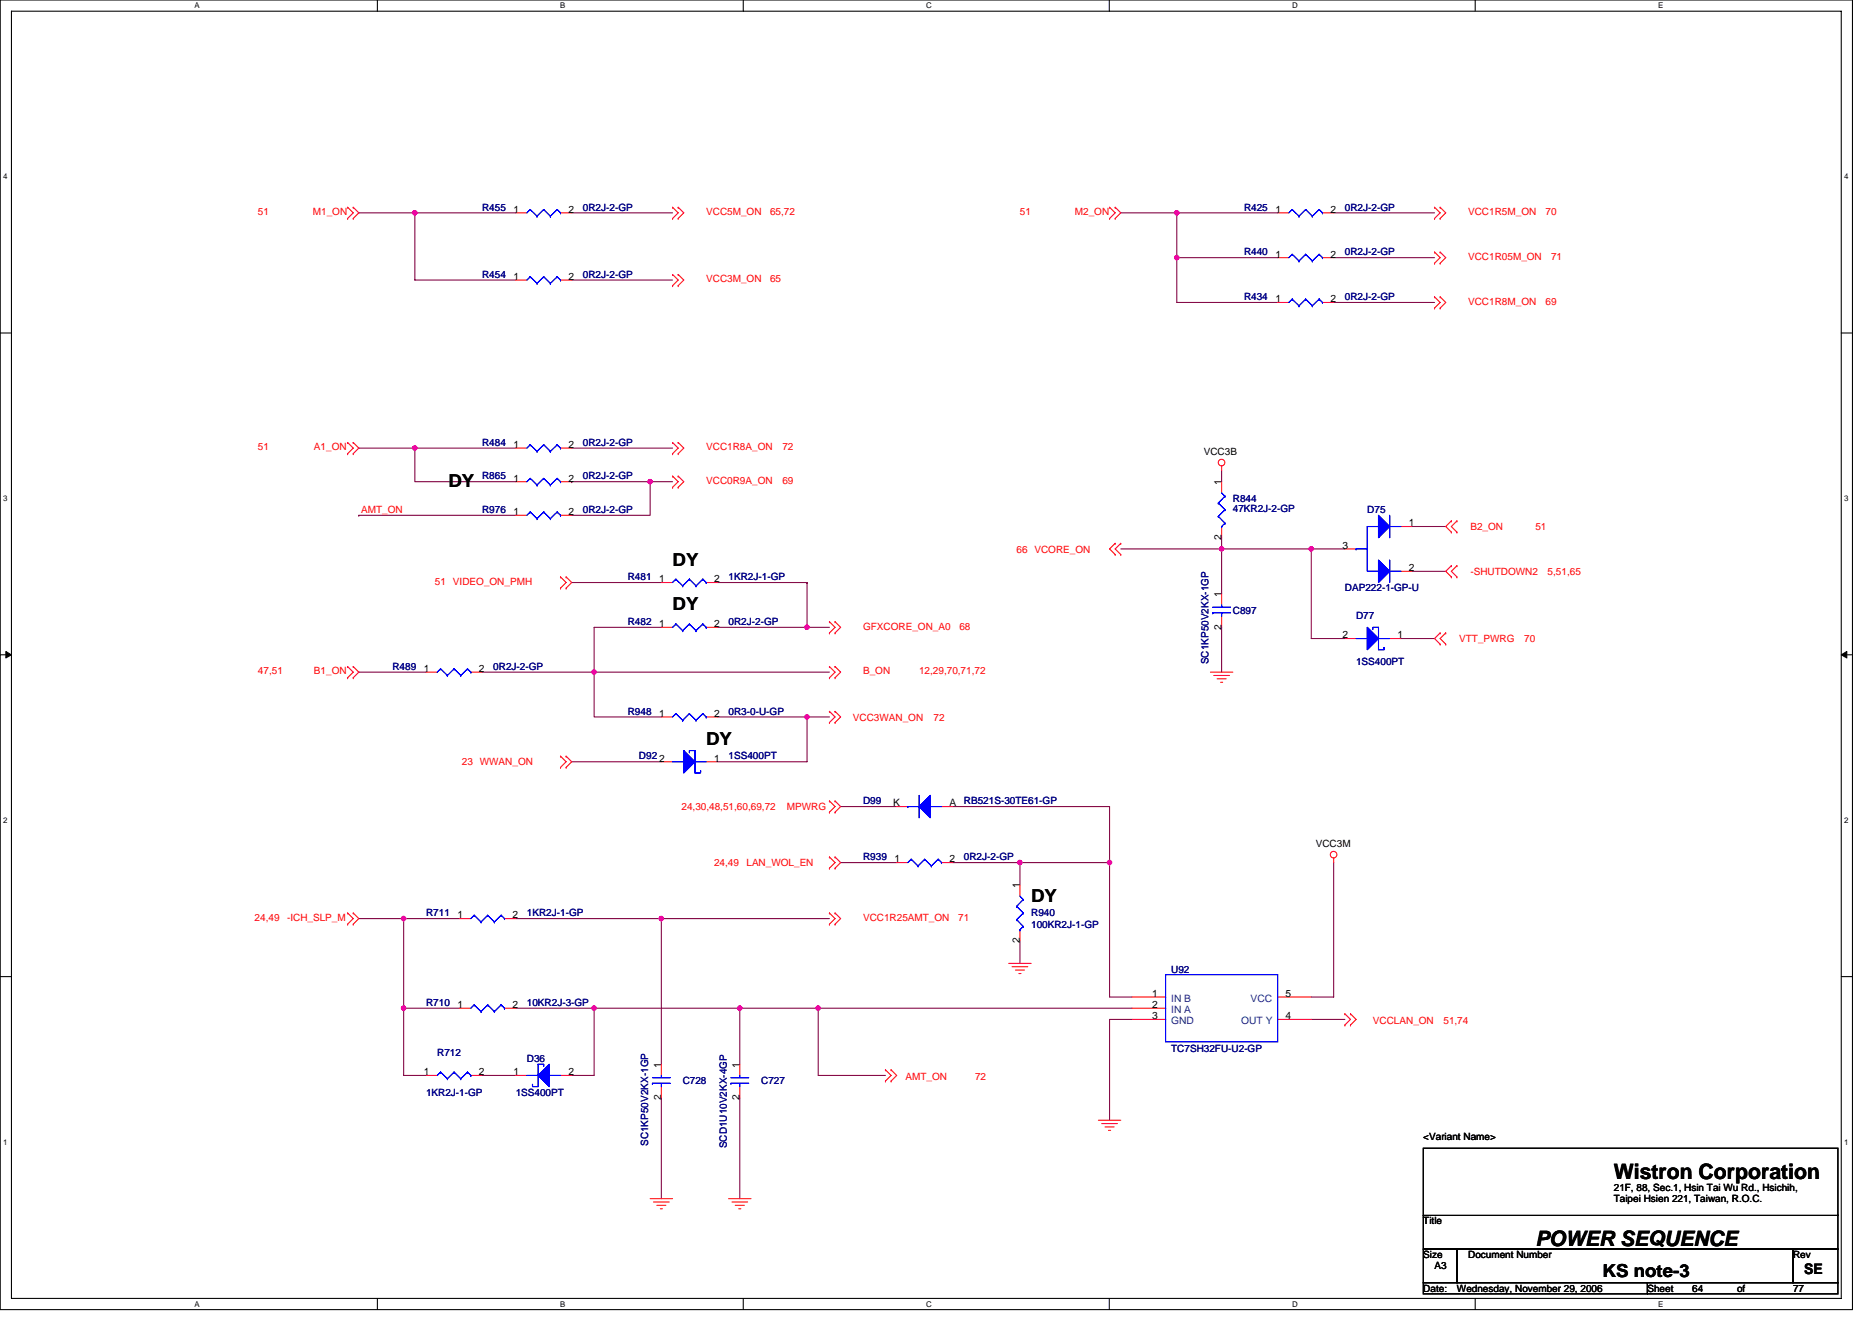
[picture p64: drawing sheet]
<svg xmlns="http://www.w3.org/2000/svg" width="297mm" height="210mm" viewBox="0 0 297 210" stroke-linecap="round" stroke-linejoin="round" font-family="sans-serif">
<defs><g id="words">
<g font-size="3.4">
<text x="256.1" y="187.1">Wistron Corporation</text>
<text x="243.6" y="197.8">POWER SEQUENCE</text>
</g>
<g font-size="2.8">
<text x="71.2" y="77.3">DY</text>
<text x="106.7" y="89.8">DY</text>
<text x="106.7" y="96.9">DY</text>
<text x="112.1" y="118.2">DY</text>
<text x="163.6" y="143.1">DY</text>
<text x="254.3" y="202.7">KS note-3</text>
</g>
<text font-size="2.3" x="286.3" y="202.2">SE</text>
<g font-size="1.6" fill="#f00">
<text x="40.9" y="34.1">51</text>
<text x="49.7" y="34.1">M1_ON</text>
<text x="112.1" y="34.1">VCC5M_ON</text>
<text x="122.2" y="34.1">65,72</text>
<text x="161.8" y="34.1">51</text>
<text x="170.6" y="34.1">M2_ON</text>
<text x="233" y="34.1">VCC1R5M_ON</text>
<text x="245.2" y="34.1">70</text>
<text x="233" y="41.3">VCC1R05M_ON</text>
<text x="246.1" y="41.3">71</text>
<text x="112.1" y="44.8">VCC3M_ON</text>
<text x="122.2" y="44.8">65</text>
<text x="233" y="48.4">VCC1R8M_ON</text>
<text x="245.2" y="48.4">69</text>
<text x="40.9" y="71.5">51</text>
<text x="49.8" y="71.5">A1_ON</text>
<text x="112.1" y="71.5">VCC1R8A_ON</text>
<text x="124.1" y="71.5">72</text>
<text x="112.1" y="76.8">VCC0R9A_ON</text>
<text x="124.1" y="76.8">69</text>
<text x="57.3" y="81.4">AMT_ON</text>
<text x="161.3" y="87.8">66 VCORE_ON</text>
<text x="233.3" y="84.1">B2_ON</text>
<text x="243.6" y="84.1">51</text>
<text x="69" y="92.8">51 VIDEO_ON_PMH</text>
<text x="233.3" y="91.2">-SHUTDOWN2</text>
<text x="245.6" y="91.2">5,51,65</text>
<text x="136.9" y="99.9">GFXCORE_ON_A0</text>
<text x="152.2" y="99.9">68</text>
<text x="231.5" y="101.9">VTT_PWRG</text>
<text x="241.8" y="101.9">70</text>
<text x="40.9" y="107">47,51</text>
<text x="49.8" y="107">B1_ON</text>
<text x="136.9" y="107">B_ON</text>
<text x="145.8" y="107">12,29,70,71,72</text>
<text x="135.3" y="114.5">VCC3WAN_ON</text>
<text x="148.1" y="114.5">72</text>
<text x="73.3" y="121.4">23 WWAN_ON</text>
<text x="108.1" y="128.5">24,30,48,51,60,69,72</text>
<text x="124.9" y="128.5">MPWRG</text>
<text x="113.3" y="137.4">24,49</text>
<text x="118.4" y="137.4">LAN_WOL_EN</text>
<text x="40.4" y="146.2">24,49</text>
<text x="45.5" y="146.2">-ICH_SLP_M</text>
<text x="136.9" y="146.2">VCC1R25AMT_ON</text>
<text x="152.1" y="146.2">71</text>
<text x="217.8" y="162.5">VCCLAN_ON</text>
<text x="229" y="162.5">51,74</text>
<text x="143.7" y="171.4">AMT_ON</text>
<text x="154.7" y="171.4">72</text>
</g>
<g font-size="1.6" fill="#000080">
<text x="76.5" y="33.4">R455</text>
<text x="92.5" y="33.4">0R2J-2-GP</text>
<text x="197.4" y="33.4">R425</text>
<text x="213.4" y="33.4">0R2J-2-GP</text>
<text x="197.4" y="40.5">R440</text>
<text x="213.4" y="40.5">0R2J-2-GP</text>
<text x="76.5" y="44.1">R454</text>
<text x="92.5" y="44.1">0R2J-2-GP</text>
<text x="197.4" y="47.6">R434</text>
<text x="213.4" y="47.6">0R2J-2-GP</text>
<text x="76.5" y="70.8">R484</text>
<text x="92.5" y="70.8">0R2J-2-GP</text>
<text x="76.5" y="76.1">R865</text>
<text x="92.5" y="76.1">0R2J-2-GP</text>
<text x="76.5" y="81.4">R976</text>
<text x="92.5" y="81.4">0R2J-2-GP</text>
<text x="195.6" y="79.7">R844</text>
<text x="195.6" y="81.3">47KR2J-2-GP</text>
<text x="217" y="81.4">D75</text>
<text x="99.6" y="92.1">R481</text>
<text x="115.6" y="92.1">1KR2J-1-GP</text>
<text x="213.4" y="93.9">DAP222-1-GP-U</text>
<text x="99.6" y="99.2">R482</text>
<text x="115.6" y="99.2">0R2J-2-GP</text>
<text x="195.6" y="97.4">C897</text>
<text x="215.2" y="98.3">D77</text>
<text x="62.3" y="106.3">R489</text>
<text x="78.3" y="106.3">0R2J-2-GP</text>
<text x="191.8" y="105.4" transform="rotate(-90 191.8 105.4)">SC1KP50V2KX-1GP</text>
<text x="215.2" y="105.6">1SS400PT</text>
<text x="99.6" y="113.4">R948</text>
<text x="115.6" y="113.4">0R3-0-U-GP</text>
<text x="101.4" y="120.5">D92</text>
<text x="115.6" y="120.5">1SS400PT</text>
<text x="136.9" y="127.7">D99</text>
<text x="152.9" y="127.7">RB521S-30TE61-GP</text>
<text x="136.9" y="136.5">R939</text>
<text x="152.9" y="136.5">0R2J-2-GP</text>
<text x="67.6" y="145.4">R711</text>
<text x="83.6" y="145.4">1KR2J-1-GP</text>
<text x="163.6" y="145.4">R940</text>
<text x="163.6" y="147.2">100KR2J-1-GP</text>
<text x="185.8" y="154.5">U92</text>
<text x="67.6" y="159.7">R710</text>
<text x="83.6" y="159.7">10KR2J-3-GP</text>
<text x="69.4" y="167.7">R712</text>
<text x="185.8" y="166.9">TC7SH32FU-U2-GP</text>
<text x="67.6" y="173.9">1KR2J-1-GP</text>
<text x="81.8" y="173.9">1SS400PT</text>
<text x="83.6" y="168.6">D36</text>
<text x="108.3" y="172.1">C728</text>
<text x="120.8" y="172.1">C727</text>
<text x="102.9" y="181.9" transform="rotate(-90 102.9 181.9)">SC1KP50V2KX-1GP</text>
<text x="115.3" y="182.2" transform="rotate(-90 115.3 182.2)">SCD1U10V2KX-4GP</text>
</g>
<g font-size="1.6">
<text x="81.5" y="33.8">1</text>
<text x="90.2" y="33.8">2</text>
<text x="202.4" y="33.8">1</text>
<text x="211.1" y="33.8">2</text>
<text x="202.4" y="40.9">1</text>
<text x="211.1" y="40.9">2</text>
<text x="81.5" y="44.4">1</text>
<text x="90.2" y="44.4">2</text>
<text x="202.4" y="48">1</text>
<text x="211.1" y="48">2</text>
<text x="81.5" y="71.1">1</text>
<text x="90.2" y="71.1">2</text>
<text x="81.5" y="76.4">1</text>
<text x="90.2" y="76.4">2</text>
<text x="191" y="72.2">VCC3B</text>
<text x="193.8" y="77" transform="rotate(-90 193.8 77)">1</text>
<text x="81.5" y="81.8">1</text>
<text x="90.2" y="81.8">2</text>
<text x="223.5" y="83.5">1</text>
<text x="193.8" y="85.7" transform="rotate(-90 193.8 85.7)">2</text>
<text x="213" y="87.1">3</text>
<text x="104.6" y="92.4">1</text>
<text x="113.3" y="92.4">2</text>
<text x="193.8" y="94.8" transform="rotate(-90 193.8 94.8)">1</text>
<text x="223.5" y="90.7">2</text>
<text x="104.6" y="99.5">1</text>
<text x="113.3" y="99.5">2</text>
<text x="193.8" y="99.9" transform="rotate(-90 193.8 99.9)">2</text>
<text x="213" y="101.3">2</text>
<text x="221.8" y="101.3">1</text>
<text x="67.2" y="106.7">1</text>
<text x="76" y="106.7">2</text>
<text x="104.6" y="113.8">1</text>
<text x="113.3" y="113.8">2</text>
<text x="104.6" y="120.9">2</text>
<text x="113.3" y="120.9">1</text>
<text x="141.7" y="128">K</text>
<text x="150.6" y="128">A</text>
<text x="141.9" y="136.9">1</text>
<text x="150.6" y="136.9">2</text>
<text x="208.8" y="134.4">VCC3M</text>
<text x="161.8" y="141" transform="rotate(-90 161.8 141)">1</text>
<text x="72.6" y="145.8">1</text>
<text x="81.3" y="145.8">2</text>
<text x="161.8" y="149.7" transform="rotate(-90 161.8 149.7)">2</text>
<text x="72.6" y="160">1</text>
<text x="81.3" y="160">2</text>
<text x="182.8" y="158.2">1</text>
<text x="182.8" y="160">2</text>
<text x="182.8" y="161.8">3</text>
<text x="204" y="158.2">5</text>
<text x="204" y="161.8">4</text>
<text x="67.2" y="170.7">1</text>
<text x="76" y="170.7">2</text>
<text x="81.5" y="170.7">1</text>
<text x="90.2" y="170.7">2</text>
<text x="104.9" y="169.4" transform="rotate(-90 104.9 169.4)">1</text>
<text x="117.4" y="169.4" transform="rotate(-90 117.4 169.4)">1</text>
<text x="104.9" y="174.6" transform="rotate(-90 104.9 174.6)">2</text>
<text x="117.4" y="174.6" transform="rotate(-90 117.4 174.6)">2</text>
<text x="225.8" y="181">&lt;Variant Name&gt;</text>
<text x="256.1" y="189">21F, 88, Sec.1, Hsin Tai Wu Rd., Hsichih,</text>
<text x="256.1" y="190.8">Taipei Hsien 221, Taiwan, R.O.C.</text>
<text x="225.8" y="194.3">Title</text>
<text x="225.8" y="199.7">Size</text>
<text x="227.6" y="201.4">A3</text>
<text x="233" y="199.7">Document Number</text>
<text x="284.5" y="199.7">Rev</text>
<text x="225.8" y="205">Date:</text>
<text x="231.2" y="205">Wednesday, November 29, 2006</text>
<text x="261.4" y="205">Sheet</text>
<text x="268.5" y="205">64</text>
<text x="275.6" y="205">of</text>
<text x="284.5" y="205">77</text>
</g>
<g font-size="1.6" fill="#004080">
<text x="185.8" y="159">IN B</text>
<text x="185.8" y="160.7">IN A</text>
<text x="198.4" y="159">VCC</text>
<text x="185.8" y="162.5">GND</text>
<text x="197" y="162.5">OUT Y</text>
</g>
<g font-size="1.3">
<text x="30.8" y="1.3">A</text>
<text x="88.9" y="1.3">B</text>
<text x="147" y="1.3">C</text>
<text x="205" y="1.3">D</text>
<text x="263.1" y="1.3">E</text>
<text x=".5" y="28.4">4</text>
<text x="292.6" y="28.4">4</text>
<text x=".5" y="79.5">3</text>
<text x="292.6" y="79.5">3</text>
<text x=".5" y="130.6">2</text>
<text x="292.6" y="130.6">2</text>
<text x=".5" y="181.7">1</text>
<text x="292.6" y="181.7">1</text>
<text x="30.8" y="207.4">A</text>
<text x="88.9" y="207.4">B</text>
<text x="147" y="207.4">C</text>
<text x="205" y="207.4">D</text>
<text x="263.1" y="207.4">E</text>
</g>
</g></defs>
<path d="M0 0h293.9v207.9h-293.9zM1.8 1.8h290.4v204.3h-290.4z" fill="none" stroke="#000" stroke-width=".17"/>
<g fill="#fff">
<path d="M30.8 .2h.9v1.4h-.9z"/>
<path d="M30.8 206.3h.9v1.4h-.9z"/>
</g>
<path d="M59.9 0v1.8M59.9 206.1v1.8" fill="none" stroke="#000" stroke-width=".17"/>
<g fill="#fff">
<path d="M88.9 .2h.8v1.4h-.8z"/>
<path d="M88.9 206.3h.8v1.4h-.8z"/>
</g>
<path d="M117.9 0v1.8M117.9 206.1v1.8" fill="none" stroke="#000" stroke-width=".17"/>
<g fill="#fff">
<path d="M147 .2h.9v1.4h-.9z"/>
<path d="M147 206.3h.9v1.4h-.9z"/>
</g>
<path d="M176 0v1.8M176 206.1v1.8" fill="none" stroke="#000" stroke-width=".17"/>
<g fill="#fff">
<path d="M205 .2h.9v1.4h-.9z"/>
<path d="M205 206.3h.9v1.4h-.9z"/>
</g>
<path d="M234.1 0v1.8M234.1 206.1v1.8" fill="none" stroke="#000" stroke-width=".17"/>
<g fill="#fff">
<path d="M263.1 .2h.8v1.4h-.8z"/>
<path d="M263.1 206.3h.8v1.4h-.8z"/>
<path d="M.5 27.3h.7v1.4h-.7z"/>
<path d="M292.6 27.3h.7v1.4h-.7z"/>
<path d="M.5 78.4h.7v1.4h-.7z"/>
<path d="M292.6 78.4h.7v1.4h-.7z"/>
</g>
<path d="M0 52.9h1.8M292.2 52.9h1.7" fill="none" stroke="#000" stroke-width=".17"/>
<g fill="#fff">
<path d="M.5 129.5h.7v1.4h-.7z"/>
<path d="M292.6 129.5h.7v1.4h-.7z"/>
</g>
<path d="M0 103.9h1.8M292.2 103.9h1.7" fill="none" stroke="#000" stroke-width=".17"/>
<path d="M.9 103.4l.9 .5-.9 .5zM292.2 103.9l.8-.5v1z" fill="#000" stroke="#000" stroke-width=".16"/>
<g fill="#fff">
<path d="M.5 180.5h.7v1.4h-.7z"/>
<path d="M292.6 180.5h.7v1.4h-.7z"/>
</g>
<path d="M0 155h1.8M292.2 155h1.7M225.8 198.2h5.4v5.4h-5.4zM225.8 182.2h65.8v10.7h-65.8zM225.8 192.9h65.8v5.3h-65.8zM231.2 198.2h53.3v5.4h-53.3zM284.5 198.2h7.1v5.4h-7.1zM225.8 203.6h35.6v1.8h-35.6zM261.4 203.6h30.2v1.8h-30.2z" fill="none" stroke="#000" stroke-width=".17"/>
<g fill="none" stroke="#800040" stroke-width=".17">
<path d="M56.9 33.8h8.9M65.8 33.8h.1M65.8 33.8h16M65.8 33.8v10.6h16M90.7 33.8h16M177.8 33.8h8.9M186.7 33.8h.1M186.7 33.8v7.1M186.7 33.8h16M211.6 33.8h16M90.7 44.4h16M186.7 40.9h.1"/>
<path d="M186.7 40.9v7.1h16M186.7 40.9h16M211.6 40.9h16M211.6 48h16M56.9 71.1h8.9v5.4h16M65.8 71.1h.1M65.8 71.1h16M90.7 71.1h16M90.7 76.5h.1M90.7 76.5h12.5M103.2 76.5h3.5M103.2 76.5v5.3h-12.5"/>
<path d="M103.2 76.5h.1M193.8 74.7v1.8M56.9 81.8h.1M56.9 81.8h24.9M90.7 92.5h14.2M104.9 99.6h-10.6v7.1M113.8 92.5h14.3M113.8 99.6h14.3M128.1 99.6h3.5M128.1 92.5h.1M128.1 92.5v7.1M177.8 87.1h16"/>
<path d="M193.8 85.3v1.8M193.8 87.1v7.1M193.8 99.6v7.1M193.8 87.1h.1M193.8 87.1h14.3M208.1 87.1h5.3M208.1 87.1h.1M208.1 87.1v14.2h5.3M224.1 83.6h5.3M224.1 90.7h5.3M56.9 106.7h10.7M76.5 106.7h17.8"/>
<path d="M94.3 106.7h.1M94.3 106.7v7.1h10.6M94.3 106.7h37.3M113.8 113.8h14.3v7.1h-14.3M128.1 113.8h.1M128.1 113.8h3.5M222.3 101.3h5.3M90.7 120.9h14.2M133.4 136.9h8.9M133.4 128h8.9M151.2 128h24.9v8.9M151.2 136.9h10.6"/>
<path d="M161.8 136.9v3.6M161.8 136.9h.1M161.8 136.9h14.3M176.1 136.9h.1M176.1 136.9v21.3h3.5M211.6 136.9v21.3h-3.5M56.9 145.8h7.1M64 145.8h.1M64 145.8v14.2M64 145.8h8.9M81.8 145.8h23.1M104.9 145.8h26.7"/>
<path d="M104.9 145.8h.1M104.9 145.8v23.1M161.8 149.4v3.5M64 160v10.7h3.6M64 160h8.9M76.5 170.7h5.3M81.8 160h12.5M94.3 160v10.7h-3.6M94.3 160h.1M94.3 160h85.3M104.9 174.2v16M117.4 174.2v16"/>
<path d="M117.4 160v8.9M117.4 160h.1M129.8 160h.1M129.8 160v10.7h10.7M179.6 161.8h-3.5v16M208.1 161.8h5.3"/>
</g>
<g fill="#f0f" stroke="#f0f" stroke-width=".17">
<circle cx="65.8" cy="33.8" r=".35"/>
<circle cx="65.8" cy="71.1" r=".35"/>
<circle cx="94.3" cy="106.7" r=".35"/>
<circle cx="186.7" cy="33.8" r=".35"/>
<circle cx="208.1" cy="87.1" r=".35"/>
<circle cx="186.7" cy="40.9" r=".35"/>
<circle cx="64" cy="160" r=".35"/>
<circle cx="64" cy="145.8" r=".35"/>
<circle cx="94.3" cy="160" r=".35"/>
<circle cx="129.8" cy="160" r=".35"/>
<circle cx="104.9" cy="145.8" r=".35"/>
<circle cx="128" cy="99.6" r=".35"/>
<circle cx="193.8" cy="87.1" r=".35"/>
<circle cx="117.4" cy="160" r=".35"/>
<circle cx="176" cy="136.9" r=".35"/>
<circle cx="161.8" cy="136.9" r=".35"/>
<circle cx="128" cy="113.8" r=".35"/>
<circle cx="103.2" cy="76.4" r=".35"/>
</g>
<g fill="none" stroke="#f00" stroke-width=".17">
<path d="M55.2 32.9h.1M55.2 34.7h.1M55.2 32.9l.8 .9-.8 .9M56 34.7h.1M56 32.9h.1M56 32.9l.9 .9-.9 .9M81.8 33.8h1.8M88.9 33.8h1.8M106.7 34.7h.1M106.7 32.9h.1M106.7 32.9l.9 .9-.9 .9M107.6 34.7h.1"/>
<path d="M107.6 32.9h.1M107.6 32.9l.9 .9-.9 .9M176.1 32.9h.1M176.1 34.7h.1M176.1 32.9l.9 .9-.9 .9M177 34.7h.1M177 32.9h.1M177 32.9l.8 .9-.8 .9M202.7 33.8h1.8M209.8 33.8h1.8M227.6 34.7h.1M227.6 32.9h.1"/>
<path d="M227.6 32.9l.9 .9-.9 .9M228.5 34.7h.1M228.5 32.9h.1M228.5 32.9l.9 .9-.9 .9M81.8 44.4h1.8M88.9 44.4h1.8M106.7 45.3h.1M106.7 43.6h.1M106.7 43.6l.9 .8-.9 .9M107.6 45.3h.1M107.6 43.6h.1M107.6 43.6l.9 .8-.9 .9"/>
<path d="M202.7 40.9h1.8M202.7 48h1.8M209.8 40.9h1.8M209.8 48h1.8M227.6 41.8h.1M227.6 40h.1M227.6 48.9h.1M227.6 47.1h.1M227.6 40l.9 .9-.9 .9M227.6 47.1l.9 .9-.9 .9M228.5 41.8h.1M228.5 40h.1"/>
<path d="M228.5 48.9h.1M228.5 47.1h.1M228.5 40l.9 .9-.9 .9M228.5 47.1l.9 .9-.9 .9M55.2 70.2h.1M55.2 72h.1M55.2 70.2l.8 .9-.8 .9M56 72h.1M56 70.2h.1M56 70.2l.9 .9-.9 .9M81.8 71.1h1.8M81.8 76.5h1.8"/>
<path d="M88.9 71.1h1.8M88.9 76.5h1.8M106.7 72h.1M106.7 70.2h.1M106.7 77.3h.1M106.7 75.6h.1M106.7 70.2l.9 .9-.9 .9M106.7 75.6l.9 .9-.9 .8M107.6 72h.1M107.6 70.2h.1M107.6 77.3h.1M107.6 75.6h.1"/>
<path d="M107.6 70.2l.9 .9-.9 .9M107.6 75.6l.9 .9-.9 .8M193.8 74v.7M193.8 76.5v1.7M81.8 81.8h1.8M88.9 91.6h.1M88.9 93.3h.1M88.9 91.6l.9 .9-.9 .8M88.9 81.8h1.8M89.8 93.3h.1M89.8 91.6h.1M89.8 91.6l.9 .9-.9 .8"/>
<path d="M104.9 99.6h1.8M104.9 92.5h1.8M112.1 99.6h1.7M112.1 92.5h1.7M131.6 98.7h.1M131.6 98.7l.9 .9-.9 .9M132.5 98.7h.1M132.5 98.7l.9 .9-.9 .9M177 86.2h.1M177 88h.1M177 86.2l-.9 .9 .9 .9M177.8 86.2h.1"/>
<path d="M177.8 88h.1M177.8 86.2l-.8 .9 .8 .9M193.8 83.6v1.7M193.8 94.2v1.8M193.8 97.8v1.8M213.4 87.1h1.8M222.3 83.6h1.8M222.3 90.7h1.8M230.3 89.8h.1M230.3 91.6h.1M230.3 82.7h.1M230.3 84.5h.1"/>
<path d="M230.3 89.8l-.9 .9 .9 .9M230.3 82.7l-.9 .9 .9 .9M231.2 91.6h.1M231.2 89.8h.1M231.2 84.5h.1M231.2 82.7h.1M231.2 89.8l-.9 .9 .9 .9M231.2 82.7l-.9 .9 .9 .9M55.2 105.8h.1M55.2 107.6h.1M55.2 105.8l.8 .9-.8 .9M56 107.6h.1"/>
<path d="M56 105.8h.1M56 105.8l.9 .9-.9 .9M67.6 106.7h1.8M74.7 106.7h1.8M104.9 113.8h1.8M112.1 113.8h1.7M131.6 107.6h.1M131.6 105.8h.1M131.6 100.5h.1M131.6 112.9h.1M131.6 114.7h.1M131.6 105.8l.9 .9-.9 .9"/>
<path d="M131.6 112.9l.9 .9-.9 .9M132.5 107.6h.1M132.5 105.8h.1M132.5 100.5h.1M132.5 112.9h.1M132.5 114.7h.1M132.5 105.8l.9 .9-.9 .9M132.5 112.9l.9 .9-.9 .9M192.1 106.7h3.5M192.6 107.2h2.5M193.1 107.7h1.5M193.7 108.3h.3"/>
<path d="M213.4 101.3h1.8M220.5 101.3h1.8M228.5 100.5h.1M228.5 102.2h.1M228.5 100.5l-.9 .8 .9 .9M229.4 102.2h.1M229.4 100.5h.1M229.4 100.5l-.9 .8 .9 .9M88.9 121.8h.1M88.9 120h.1M88.9 120l.9 .9-.9 .9M89.8 120h.1"/>
<path d="M89.8 121.8h.1M89.8 120l.9 .9-.9 .9M104.9 120.9h1.8M112.1 120.9h1.7M131.6 137.8h.1M131.6 136h.1M131.6 128.9h.1M131.6 127.1h.1M131.6 136l.9 .9-.9 .9M131.6 127.1l.9 .9-.9 .9M132.5 136h.1M132.5 137.8h.1"/>
<path d="M132.5 127.1h.1M132.5 128.9h.1M132.5 136l.9 .9-.9 .9M132.5 127.1l.9 .9-.9 .9M142.3 136.9h1.8M142.3 128h1.8M149.4 136.9h1.8M149.4 128h1.8M211.6 136.2v.7M55.2 144.9h.1M55.2 146.7h.1M55.2 144.9l.8 .9-.8 .9"/>
<path d="M56 146.7h.1M56 144.9h.1M56 144.9l.9 .9-.9 .9M72.9 145.8h1.8M80 145.8h1.8M131.6 146.7h.1M131.6 144.9h.1M131.6 144.9l.9 .9-.9 .9M132.5 146.7h.1M132.5 144.9h.1M132.5 144.9l.9 .9-.9 .9M160.1 152.9h3.5"/>
<path d="M160.6 153.4h2.5M161.1 154h1.5M161.7 154.5h.3M161.8 140.5v1.7M161.8 147.6v1.8M179.6 158.2h5.4M202.7 158.2h5.4M67.6 170.7h1.8M72.9 160h1.8M74.7 170.7h1.8M80 160h1.8M81.8 170.7h1.8"/>
<path d="M88.9 170.7h1.8M104.9 168.9v1.8M104.9 172.5v1.7M117.4 168.9v1.8M117.4 172.5v1.7M140.5 169.8h.1M140.5 171.6h.1M140.5 169.8l.9 .9-.9 .9M141.4 169.8h.1M141.4 171.6h.1M141.4 169.8l.9 .9-.9 .9M174.3 177.8h3.5"/>
<path d="M174.8 178.3h2.5M175.3 178.9h1.5M175.9 179.4h.3M179.6 160h5.4M179.6 161.8h5.4M202.7 161.8h5.4M213.4 160.9h.1M213.4 162.7h.1M213.4 160.9l.9 .9-.9 .9M214.3 160.9h.1M214.3 162.7h.1M214.3 160.9l.9 .9-.9 .9"/>
<path d="M103.2 190.2h3.5M103.7 190.8h2.5M104.2 191.3h1.5M104.8 191.9h.3M115.6 190.2h3.6M116.1 190.8h2.5M116.7 191.3h1.4M117.2 191.9h.4"/>
<circle cx="193.8" cy="73.4" r=".52"/>
<circle cx="211.6" cy="135.6" r=".52"/>
</g>
<g fill="none" stroke="#00f" stroke-width=".17">
<path d="M84.1 33.3h.1M84.1 33.3l-.5 .5M84.1 33.3l1.1 1M85.2 34.3h.1M86.3 33.3h.1M86.3 33.3l-1.1 1M86.3 33.3l1 1M87.3 34.3h.1M88.4 33.3h.1M88.4 33.3l-1.1 1M88.4 33.3l.5 .5M88.9 33.8h.1"/>
<path d="M205 33.3h.1M205 33.3l-.5 .5M205 33.3l1.1 1M206.1 34.3h.1M207.2 33.3h.1M207.2 33.3l-1.1 1M207.2 33.3l1 1M208.2 34.3h.1M209.3 33.3h.1M209.3 33.3l-1.1 1M209.3 33.3l.5 .5M209.8 33.8h.1"/>
<path d="M84.1 43.9h.1M84.1 43.9l-.5 .5M84.1 43.9l1.1 1.1M85.2 45h.1M86.3 43.9h.1M86.3 43.9l-1.1 1.1M86.3 43.9l1 1.1M87.3 45h.1M88.4 43.9h.1M88.4 43.9l-1.1 1.1M88.4 43.9l.5 .5M88.9 44.4h.1"/>
<path d="M205 40.4h.1M205 47.5h.1M205 40.4l-.5 .5M205 40.4l1.1 1M205 47.5l-.5 .5M205 47.5l1.1 1M206.1 41.4h.1M206.1 48.5h.1M207.2 40.4h.1M207.2 47.5h.1M207.2 40.4l-1.1 1M207.2 40.4l1 1"/>
<path d="M207.2 47.5l-1.1 1M207.2 47.5l1 1M208.2 41.4h.1M208.2 48.5h.1M209.3 40.4h.1M209.3 47.5h.1M209.3 40.4l-1.1 1M209.3 40.4l.5 .5M209.3 47.5l-1.1 1M209.3 47.5l.5 .5M209.8 40.9h.1M209.8 48h.1"/>
<path d="M84.1 70.6h.1M84.1 75.9h.1M84.1 70.6l-.5 .5M84.1 70.6l1.1 1M84.1 75.9l-.5 .6M84.1 75.9l1.1 1.1M85.2 71.6h.1M85.2 77h.1M86.3 70.6h.1M86.3 75.9h.1M86.3 70.6l-1.1 1M86.3 70.6l1 1"/>
<path d="M86.3 75.9l-1.1 1.1M86.3 75.9l1 1.1M87.3 71.6h.1M87.3 77h.1M88.4 70.6h.1M88.4 75.9h.1M88.4 70.6l-1.1 1M88.4 70.6l.5 .5M88.4 75.9l-1.1 1.1M88.4 75.9l.5 .6M88.9 71.1h.1M88.9 76.5h.1"/>
<path d="M193.3 79.8h.1M193.3 79.8l1.1 1.1M193.8 78.2l.6 .6M194.4 78.8h.1M194.4 78.8l-1.1 1M84.1 81.3h.1M84.1 81.3l-.5 .5M84.1 81.3l1.1 1M85.2 82.3h.1M86.3 81.3h.1M86.3 81.3l-1.1 1M86.3 81.3l1 1"/>
<path d="M87.3 82.3h.1M88.4 81.3h.1M88.4 81.3l-1.1 1M88.4 81.3l.5 .5M88.9 81.8h.1M107.2 99h.1M107.2 91.9h.1M107.2 99l-.5 .6M107.2 99l1.1 1.1M107.2 91.9l-.5 .6M107.2 91.9l1.1 1.1M108.3 93h.1"/>
<path d="M109.4 99h.1M109.4 91.9h.1M109.4 99l-1.1 1.1M109.4 99l1 1.1M109.4 91.9l-1.1 1.1M109.4 91.9l1 1.1M110.4 93h.1M111.5 99h.1M111.5 91.9h.1M111.5 99l-1.1 1.1M111.5 99l.6 .6M111.5 91.9l-1.1 1.1"/>
<path d="M111.5 91.9l.6 .6M112.1 99.6h.1M112.1 92.5h.1M192.4 96.4h2.9M192.4 97.3h.1M192.4 97.3h2.9M193.3 82h.1M193.3 82l1.1 1M193.8 83.6h.1M193.8 96v.4M193.8 97.3v.5M194.4 80.9h.1"/>
<path d="M194.4 83h.1M194.4 80.9l-1.1 1.1M194.4 83l-.6 .6M215.2 87.1h.1M215.2 87.1h1.8M217 83.6v7.1h1.7M217 83.6h.1M217 83.6h1.7M217.8 99.9v-.3h.9v3.5h.9v-.3M220.5 88.9v3.6M220.5 90.7h1.8M220.5 81.8v3.5"/>
<path d="M220.5 83.6h1.8M69.9 106.2h.1M69.9 106.2l-.5 .5M69.9 106.2l1.1 1M71 107.2h.1M72 106.2h.1M72 106.2l-1 1M72 106.2l1.1 1M73.1 107.2h.1M74.2 106.2h.1M74.2 106.2l-1.1 1M74.2 106.2l.5 .5"/>
<path d="M74.7 106.7h.1M107.2 113.3h.1M107.2 113.3l-.5 .5M107.2 113.3l1.1 1M108.3 100.1h.1M108.3 114.3h.1M109.4 119.5v-.4h.9v3.6h.9v-.4M109.4 113.3h.1M109.4 113.3l-1.1 1M109.4 113.3l1 1M110.4 100.1h.1M110.4 114.3h.1"/>
<path d="M111.5 113.3h.1M111.5 113.3l-1.1 1M111.5 113.3l.6 .5M112.1 113.8h.1M215.2 101.3h1.8M218.7 101.3h1.8M219.6 102.8h.1M106.7 120.9h1.8M110.3 120.9h1.8M111.2 122.3h.1M144.1 128h.1M144.1 128h1.7"/>
<path d="M144.6 136.4h.1M144.6 136.4l-.5 .5M144.6 136.4l1.1 1M145.7 137.4h.1M145.8 126.2v3.6M146.7 136.4h.1M146.7 136.4l-1 1M146.7 136.4l1.1 1M147.6 128h1.8M147.8 137.4h.1M148.9 136.4h.1M148.9 136.4l-1.1 1"/>
<path d="M148.9 136.4l.5 .5M149.4 136.9h.1M75.2 159.5h.1M75.2 145.3h.1M75.2 159.5l-.5 .5M75.2 159.5l1.1 1M75.2 145.3l-.5 .5M75.2 145.3l1.1 1M76.3 146.3h.1M77.4 159.5h.1M77.4 145.3h.1M77.4 159.5l-1.1 1"/>
<path d="M77.4 159.5l1 1M77.4 145.3l-1.1 1M77.4 145.3l1 1M78.4 146.3h.1M79.5 159.5h.1M79.5 145.3h.1M79.5 159.5l-1.1 1M79.5 159.5l.5 .5M79.5 145.3l-1.1 1M79.5 145.3l.5 .5M80 145.8h.1M161.3 143.8h.1"/>
<path d="M161.3 146h.1M161.3 143.8l1.1 1.1M161.3 146l1.1 1M161.8 147.6h.1M161.8 142.2l.6 .6M162.4 142.8h.1M162.4 144.9h.1M162.4 147h.1M162.4 142.8l-1.1 1M162.4 144.9l-1.1 1.1M162.4 147l-.6 .6M185 154.7h17.7v10.7h-17.7z"/>
<path d="M69.9 170.2h.1M69.9 170.2l-.5 .5M69.9 170.2l1.1 1M71 171.2h.1M72 170.2h.1M72 170.2l-1 1M72 170.2l1.1 1M73.1 171.2h.1M74.2 170.2h.1M74.2 170.2l-1.1 1M74.2 170.2l.5 .5M74.7 170.7h.1"/>
<path d="M76.3 160.5h.1M78.4 160.5h.1M80 160h.1M83.6 170.7h1.8M84.5 172.1h.1M86.3 169.3v-.4h-.9v3.6h-.9v-.4M87.2 170.7h1.7M103.5 171h2.9M103.5 171.9h.1M103.5 171.9h2.9M104.9 170.7v.3M104.9 171.9v.6"/>
<path d="M116 171h2.8M116 171.9h.1M116 171.9h2.8M117.4 170.7v.3M117.4 171.9v.6"/>
</g>
<g fill="#00f" stroke="#00f" stroke-width=".17">
<path d="M108.5 119.1l1.8 1.8-1.8 1.8z" fill-rule="evenodd"/>
<path d="M108.5 119.1l1.8 1.8-1.8 1.8z" fill-rule="evenodd"/>
<path d="M217 99.6l1.7 1.7-1.7 1.8z" fill-rule="evenodd"/>
<path d="M217 99.6l1.7 1.7-1.7 1.8z" fill-rule="evenodd"/>
<path d="M87.2 168.9v3.6l-1.8-1.8z" fill-rule="evenodd"/>
<path d="M87.2 168.9v3.6l-1.8-1.8z" fill-rule="evenodd"/>
<path d="M218.7 88.9l1.8 1.8-1.8 1.8z" fill-rule="evenodd"/>
<path d="M218.7 81.8l1.8 1.8-1.8 1.7z" fill-rule="evenodd"/>
<path d="M218.7 88.9l1.8 1.8-1.8 1.8z" fill-rule="evenodd"/>
<path d="M218.7 81.8l1.8 1.8-1.8 1.7z" fill-rule="evenodd"/>
<path d="M145.8 128l1.8-1.8v3.6z" fill-rule="evenodd"/>
<path d="M145.8 128l1.8-1.8v3.6z" fill-rule="evenodd"/>
</g>
<use href="#words"/>
</svg>
